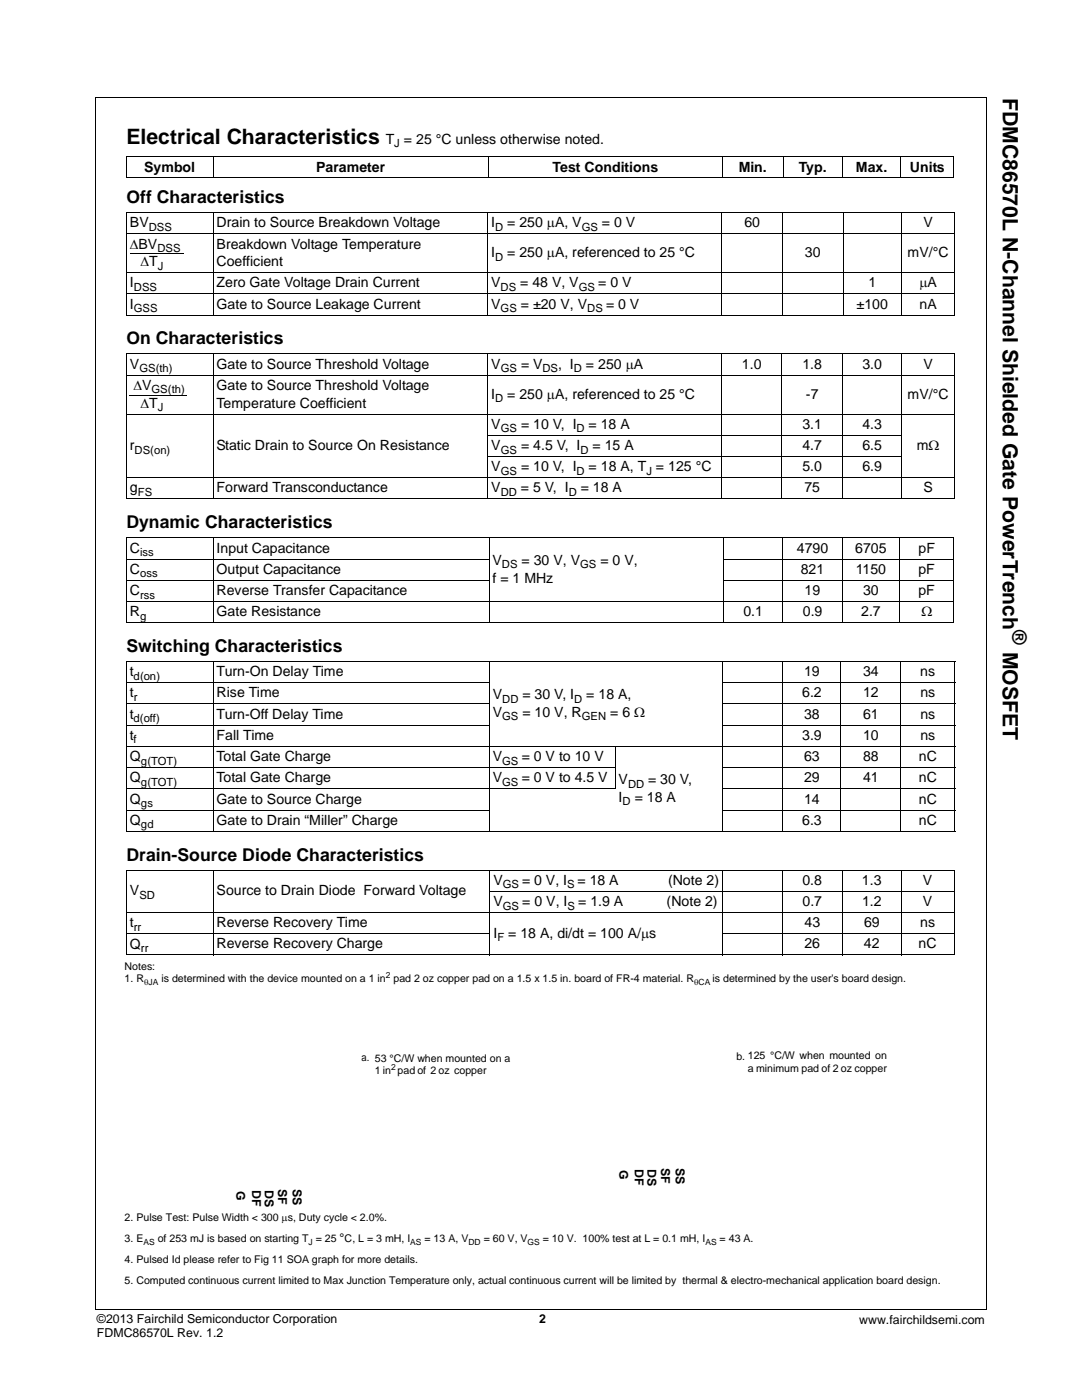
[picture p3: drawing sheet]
<svg xmlns="http://www.w3.org/2000/svg" width="216mm" height="279mm" viewBox="0 0 216 279" stroke-linecap="round" stroke-linejoin="round" font-family="sans-serif">
<defs><g id="words">
<g font-size="4.2">
<text x="200.1" y="19.5" transform="rotate(90 200.1 19.5)">FDMC86570L N-Channel Shielded Gate PowerTrench</text>
<text x="25.2" y="28.7">Electrical Characteristics</text>
<text x="200.1" y="130.1" transform="rotate(90 200.1 130.1)">MOSFET</text>
</g>
<text font-size="3.9" x="202.1" y="125.8" transform="rotate(90 202.1 125.8)">®</text>
<g font-size="3.5">
<text x="25.2" y="40.5">Off Characteristics</text>
<text x="25.2" y="68.7">On Characteristics</text>
<text x="25.2" y="105.5">Dynamic Characteristics</text>
<text x="25.2" y="130.2">Switching Characteristics</text>
<text x="25.2" y="171.8">Drain-Source Diode Characteristics</text>
</g>
<g font-size="2.8">
<text x="77" y="28.7">T = 25 °C unless otherwise noted.</text>
<text x="28.8" y="34.2">Symbol</text>
<text x="63.1" y="34.2">Parameter</text>
<text x="110.3" y="34.2">Test Conditions</text>
<text x="147.4" y="34.2">Min.</text>
<text x="159.4" y="34.2">Typ.</text>
<text x="170.8" y="34.2">Max.</text>
<text x="181.6" y="34.2">Units</text>
<text x="25.9" y="45.4">BV</text>
<text x="43.2" y="45.4">Drain to Source Breakdown Voltage</text>
<text x="98" y="45.4">I</text>
<text x="101.2" y="45.4">= 250 μA, V</text>
<text x="120.1" y="45.4">= 0 V</text>
<text x="148.5" y="45.4">60</text>
<text x="184.3" y="45.4">V</text>
<text x="25.9" y="49.6">ΔBV</text>
<text x="28" y="53.1">ΔT</text>
<text x="43.2" y="49.6">Breakdown Voltage Temperature</text>
<text x="43.2" y="53.1">Coefficient</text>
<text x="98" y="51.4">I</text>
<text x="101.2" y="51.4">= 250 μA, referenced to 25 °C</text>
<text x="160.6" y="51.4">30</text>
<text x="181.1" y="51.4">mV/°C</text>
<text x="25.9" y="57.4">I</text>
<text x="43.2" y="57.4">Zero Gate Voltage Drain Current</text>
<text x="98" y="57.4">V</text>
<text x="103.8" y="57.4">= 48 V, V</text>
<text x="119.4" y="57.4">= 0 V</text>
<text x="173.3" y="57.4">1</text>
<text x="183.5" y="57.4">μA</text>
<text x="25.9" y="61.6">I</text>
<text x="43.2" y="61.6">Gate to Source Leakage Current</text>
<text x="98" y="61.6">V</text>
<text x="103.9" y="61.6">= ±20 V, V</text>
<text x="120.9" y="61.6">= 0 V</text>
<text x="170.9" y="61.6">±100</text>
<text x="183.5" y="61.6">nA</text>
<text x="25.9" y="73.6">V</text>
<text x="26.6" y="77.8">ΔV</text>
<text x="43.2" y="73.6">Gate to Source Threshold Voltage</text>
<text x="43.2" y="77.8">Gate to Source Threshold Voltage</text>
<text x="98" y="73.6">V</text>
<text x="104" y="73.6">= V</text>
<text x="111.4" y="73.6">, I</text>
<text x="116.9" y="73.6">= 250 μA</text>
<text x="148" y="73.6">1.0</text>
<text x="160.1" y="73.6">1.8</text>
<text x="172.1" y="73.6">3.0</text>
<text x="184.3" y="73.6">V</text>
<text x="28" y="81.3">ΔT</text>
<text x="43.2" y="81.3">Temperature Coefficient</text>
<text x="98" y="79.6">I</text>
<text x="101.2" y="79.6">= 250 μA, referenced to 25 °C</text>
<text x="160.8" y="79.6">-7</text>
<text x="181.1" y="79.6">mV/°C</text>
<text x="25.9" y="89.8">r</text>
<text x="43.2" y="89.8">Static Drain to Source On Resistance</text>
<text x="98" y="89.8">V</text>
<text x="98" y="85.6">V</text>
<text x="104" y="85.6">= 10 V, I</text>
<text x="104" y="89.8">= 4.5 V, I</text>
<text x="117.5" y="85.6">= 18 A</text>
<text x="118.3" y="89.8">= 15 A</text>
<text x="160.1" y="85.6">3.1</text>
<text x="160.1" y="89.8">4.7</text>
<text x="172.1" y="85.6">4.3</text>
<text x="172.1" y="89.8">6.5</text>
<text x="182.9" y="89.8">mΩ</text>
<text x="98" y="94">V</text>
<text x="104" y="94">= 10 V, I</text>
<text x="117.5" y="94">= 18 A, T = 125 °C</text>
<text x="160.1" y="94">5.0</text>
<text x="172.1" y="94">6.9</text>
<text x="25.9" y="98.3">g</text>
<text x="43.2" y="98.3">Forward Transconductance</text>
<text x="98" y="98.3">V</text>
<text x="103.9" y="98.3">= 5 V, I</text>
<text x="115.9" y="98.3">= 18 A</text>
<text x="160.5" y="98.3">75</text>
<text x="184.3" y="98.3">S</text>
<text x="25.9" y="110.3">C</text>
<text x="43.2" y="110.3">Input Capacitance</text>
<text x="98.3" y="112.7">V</text>
<text x="104.1" y="112.7">= 30 V, V</text>
<text x="119.8" y="112.7">= 0 V,</text>
<text x="159" y="110.3">4790</text>
<text x="170.7" y="110.3">6705</text>
<text x="183.3" y="110.3">pF</text>
<text x="25.9" y="118.7">C</text>
<text x="25.9" y="114.5">C</text>
<text x="43.2" y="114.5">Output Capacitance</text>
<text x="43.2" y="118.7">Reverse Transfer Capacitance</text>
<text x="98.3" y="116.3">f = 1 MHz</text>
<text x="159.8" y="114.5">821</text>
<text x="160.6" y="118.7">19</text>
<text x="170.8" y="114.5">1150</text>
<text x="172.2" y="118.7">30</text>
<text x="183.3" y="118.7">pF</text>
<text x="183.3" y="114.5">pF</text>
<text x="25.9" y="123">R</text>
<text x="43.2" y="123">Gate Resistance</text>
<text x="148.3" y="123">0.1</text>
<text x="160.2" y="123">0.9</text>
<text x="171.8" y="123">2.7</text>
<text x="183.9" y="123">Ω</text>
<text x="25.9" y="135">t</text>
<text x="43.2" y="135">Turn-On Delay Time</text>
<text x="160.4" y="135">19</text>
<text x="172.2" y="135">34</text>
<text x="183.6" y="135">ns</text>
<text x="25.9" y="143.4">t</text>
<text x="25.9" y="139.2">t</text>
<text x="43.2" y="139.2">Rise Time</text>
<text x="43.2" y="143.4">Turn-Off Delay Time</text>
<text x="98.3" y="139.6">V</text>
<text x="98.3" y="143.1">V</text>
<text x="104.2" y="139.6">= 30 V, I</text>
<text x="104.2" y="143.1">= 10 V, R</text>
<text x="117" y="139.6">= 18 A,</text>
<text x="121.8" y="143.1">= 6 Ω</text>
<text x="160.1" y="139.2">6.2</text>
<text x="160.4" y="143.4">38</text>
<text x="172.2" y="139.2">12</text>
<text x="172.2" y="143.4">61</text>
<text x="183.6" y="139.2">ns</text>
<text x="183.6" y="143.4">ns</text>
<text x="25.9" y="147.7">t</text>
<text x="43.2" y="147.7">Fall Time</text>
<text x="160.1" y="147.7">3.9</text>
<text x="172.2" y="147.7">10</text>
<text x="183.6" y="147.7">ns</text>
<text x="25.9" y="151.9">Q</text>
<text x="43.2" y="151.9">Total Gate Charge</text>
<text x="98.3" y="151.9">V</text>
<text x="104.1" y="151.9">= 0 V to 10 V</text>
<text x="160.4" y="151.9">63</text>
<text x="172.2" y="151.9">88</text>
<text x="183.3" y="151.9">nC</text>
<text x="25.9" y="156.1">Q</text>
<text x="25.9" y="160.4">Q</text>
<text x="43.2" y="156.1">Total Gate Charge</text>
<text x="43.2" y="160.4">Gate to Source Charge</text>
<text x="98.3" y="156.1">V</text>
<text x="104.1" y="156.1">= 0 V to 4.5 V</text>
<text x="123.4" y="160">I</text>
<text x="123.4" y="156.5">V</text>
<text x="126.6" y="160">= 18 A</text>
<text x="129.4" y="156.5">= 30 V,</text>
<text x="160.4" y="160.4">14</text>
<text x="160.4" y="156.1">29</text>
<text x="172.2" y="156.1">41</text>
<text x="183.3" y="160.4">nC</text>
<text x="183.3" y="156.1">nC</text>
<text x="25.9" y="164.6">Q</text>
<text x="43.2" y="164.6">Gate to Drain “Miller” Charge</text>
<text x="160.1" y="164.6">6.3</text>
<text x="183.4" y="164.6">nC</text>
<text x="25.9" y="178.7">V</text>
<text x="43.2" y="178.7">Source to Drain Diode Forward Voltage</text>
<text x="98.4" y="176.6">V</text>
<text x="104.2" y="176.6">= 0 V, I</text>
<text x="115.3" y="176.6">= 18 A</text>
<text x="133.3" y="176.6">(Note 2)</text>
<text x="160.1" y="176.6">0.8</text>
<text x="172" y="176.6">1.3</text>
<text x="184.1" y="176.6">V</text>
<text x="25.9" y="185.1">t</text>
<text x="43.2" y="185.1">Reverse Recovery Time</text>
<text x="98.4" y="180.8">V</text>
<text x="104.2" y="180.8">= 0 V, I</text>
<text x="115.4" y="180.8">= 1.9 A</text>
<text x="133" y="180.8">(Note 2)</text>
<text x="160.1" y="180.8">0.7</text>
<text x="160.5" y="185.1">43</text>
<text x="172" y="180.8">1.2</text>
<text x="172.4" y="185.1">69</text>
<text x="183.6" y="185.1">ns</text>
<text x="184.2" y="180.8">V</text>
<text x="25.9" y="189.3">Q</text>
<text x="43.2" y="189.3">Reverse Recovery Charge</text>
<text x="98.4" y="187.2">I</text>
<text x="101.4" y="187.2">= 18 A, di/dt = 100 A/μs</text>
<text x="160.5" y="189.3">26</text>
<text x="172.4" y="189.3">42</text>
<text x="183.3" y="189.3">nC</text>
</g>
<g font-size="2.5">
<text x="123.6" y="233.5" transform="rotate(90 123.6 233.5)">G</text>
<text x="126.7" y="233.3" transform="rotate(90 126.7 233.3)">DF</text>
<text x="129.2" y="233.3" transform="rotate(90 129.2 233.3)">DS</text>
<text x="131.9" y="233.1" transform="rotate(90 131.9 233.1)">SF</text>
<text x="134.8" y="233" transform="rotate(90 134.8 233)">SS</text>
<text x="47.2" y="237.7" transform="rotate(90 47.2 237.7)">G</text>
<text x="50.3" y="237.5" transform="rotate(90 50.3 237.5)">DF</text>
<text x="52.8" y="237.5" transform="rotate(90 52.8 237.5)">DS</text>
<text x="55.5" y="237.3" transform="rotate(90 55.5 237.3)">SF</text>
<text x="58.4" y="237.2" transform="rotate(90 58.4 237.2)">SS</text>
<text x="67.8" y="247.8">°</text>
<text x="19.3" y="264.1">©2013 Fairchild Semiconductor Corporation</text>
<text x="19.3" y="266.9">FDMC86570L Rev. 1.2</text>
<text x="107.6" y="264.1">2</text>
<text x="171.4" y="264.2">www.fairchildsemi.com</text>
</g>
<g font-size="2.2">
<text x="78.7" y="29.4">J</text>
<text x="29.7" y="46.1">DSS</text>
<text x="98.8" y="46.1">D</text>
<text x="116.1" y="46.1">GS</text>
<text x="31.4" y="50.3">DSS</text>
<text x="31.5" y="53.8">J</text>
<text x="98.8" y="52.1">D</text>
<text x="26.7" y="58.1">DSS</text>
<text x="99.9" y="58.1">DS</text>
<text x="115.5" y="58.1">GS</text>
<text x="26.7" y="62.3">GSS</text>
<text x="99.9" y="62.3">GS</text>
<text x="117.2" y="62.3">DS</text>
<text x="27.8" y="74.3">GS(th)</text>
<text x="99.9" y="74.3">GS</text>
<text x="108.2" y="74.3">DS</text>
<text x="114.5" y="74.3">D</text>
<text x="30.2" y="78.5">GS(th)</text>
<text x="31.5" y="82">J</text>
<text x="98.8" y="80.3">D</text>
<text x="99.9" y="86.3">GS</text>
<text x="115.1" y="86.3">D</text>
<text x="26.9" y="90.5">DS(on)</text>
<text x="99.9" y="90.5">GS</text>
<text x="99.9" y="94.7">GS</text>
<text x="115.1" y="94.7">D</text>
<text x="115.8" y="90.5">D</text>
<text x="129" y="94.7">J</text>
<text x="27.5" y="99">FS</text>
<text x="99.9" y="99">DD</text>
<text x="113.5" y="99">D</text>
<text x="28" y="111">iss</text>
<text x="100.2" y="113.5">DS</text>
<text x="115.8" y="113.5">GS</text>
<text x="28" y="115.2">oss</text>
<text x="28" y="119.4">rss</text>
<text x="28" y="123.7">g</text>
<text x="26.7" y="135.7">d(on)</text>
<text x="26.7" y="139.9">r</text>
<text x="100.2" y="140.3">DD</text>
<text x="100.2" y="143.8">GS</text>
<text x="114.6" y="140.3">D</text>
<text x="116.1" y="143.8">GEN</text>
<text x="26.7" y="144.1">d(off)</text>
<text x="26.7" y="148.4">f</text>
<text x="28.1" y="152.6">g(TOT)</text>
<text x="100.2" y="152.6">GS</text>
<text x="28.1" y="156.8">g(TOT)</text>
<text x="28.1" y="161.1">gs</text>
<text x="100.2" y="156.8">GS</text>
<text x="124.2" y="160.7">D</text>
<text x="125.3" y="157.2">DD</text>
<text x="28.1" y="165.3">gd</text>
<text x="27.8" y="179.4">SD</text>
<text x="100.3" y="177.3">GS</text>
<text x="113.2" y="177.3">S</text>
<text x="26.7" y="185.8">rr</text>
<text x="100.3" y="181.5">GS</text>
<text x="113.2" y="181.5">S</text>
<text x="28.1" y="190">rr</text>
<text x="99.3" y="187.9">F</text>
</g>
<g font-size="2.1">
<text x="24.9" y="193.6">Notes:</text>
<text x="24.9" y="196.1">1. R</text>
<text x="32.2" y="196.1">is determined with the device mounted on a 1 in</text>
<text x="78.5" y="196.1">pad 2 oz copper pad on a 1.5 x 1.5 in. board of FR-4 material. R</text>
<text x="142.2" y="196.1">is determined by the user's board design.</text>
<text x="72.1" y="211.7">a. 53 °C/W when mounted on a</text>
<text x="74.8" y="214.4">1 in pad of 2 oz copper</text>
<text x="146.9" y="211.6">b. 125 °C/W when mounted on</text>
<text x="149.2" y="213.9">a minimum pad of 2 oz copper</text>
<text x="24.9" y="243.6">2. Pulse Test: Pulse Width &lt; 300 μs, Duty cycle &lt; 2.0%.</text>
<text x="24.9" y="247.8">3. E</text>
<text x="31.5" y="247.8">of 253 mJ is based on starting T = 25</text>
<text x="68.8" y="247.8">C, L = 3 mH, I</text>
<text x="84.7" y="247.8">= 13 A, V</text>
<text x="96.5" y="247.8">= 60 V, V</text>
<text x="108.3" y="247.8">= 10 V. 100% test at L = 0.1 mH, I</text>
<text x="143.6" y="247.8">= 43 A.</text>
<text x="24.9" y="252.1">4. Pulsed Id please refer to Fig 11 SOA graph for more details.</text>
<text x="24.9" y="256.3">5. Computed continuous current limited to Max Junction Temperature only, actual continuous current will be limited by thermal &amp; electro-mechanical application board design.</text>
</g>
<g font-size="1.7">
<text x="28.7" y="196.6">θJA</text>
<text x="77" y="195.2">2</text>
<text x="138.5" y="196.6">θCA</text>
<text x="78" y="213.6">2</text>
<text x="28.6" y="248.4">AS</text>
<text x="61.6" y="248.4">J</text>
<text x="81.9" y="248.4">AS</text>
<text x="93.5" y="248.4">DD</text>
<text x="105.3" y="248.4">GS</text>
<text x="140.8" y="248.4">AS</text>
</g>
</g></defs>
<g fill="none" stroke="#000" stroke-width=".2">
<path d="M19 19.4v241.9M19 19.5h177.9M196.8 19.5v241.9M25.2 31.1h165.2M25.2 35.4h165.2M25.2 31.2v4.1M42.5 31.1v4.3M97.5 31.1v4.3M144.2 31.1v4.3M156.3 31.1v4.3M168.1 31.1v4.3M179.8 31.1v4.3"/>
<path d="M190.3 31.2v4.1M25.2 42.4h165.3M25.2 46.7h165.3M25.2 54.4h165.3M25.2 58.7h165.3M25.2 42.5v20.3M26.1 50.6h10.5M42.5 42.4v20.5M97.3 42.4v20.5M144.1 42.4v20.5M156.2 42.4v20.5M168.2 42.4v20.5"/>
<path d="M179.9 42.4v20.5M190.5 42.5v20.3M25.2 62.9h165.3M25.2 70.6h165.3M25.2 74.9h165.3M25.2 70.7v28.8M25.9 79h11.2M42.5 70.6v29M97.3 70.6v29M144.1 70.6v29M155.9 70.6v29M168.2 70.6v29"/>
<path d="M179.9 70.6v29M190.5 70.7v28.8M25.2 82.6h165.3M25.2 95.3h165.3M25.2 99.6h165.3M97.3 86.9h82.6M97.3 91.1h82.6M25.2 107.3h165.2M25.2 111.6h72.4M25.2 115.8h72.4M25.2 107.4v16.8M42.5 107.3v17"/>
<path d="M97.6 107.3v17M144.3 111.6h46.1M144.3 115.8h46.1M144.4 107.3v17M156.2 107.3v17M168.1 107.3v17M179.5 107.3v17M190.3 107.4v16.8M25.2 120h165.2M25.2 124.3h165.2M25.2 132h165.4M25.2 136.2h72.5"/>
<path d="M25.2 132.1v33.7M42.5 132v33.9M97.6 132v34M144.1 136.2h46.5M144.1 132v33.9M156.2 132v33.9M167.8 132v33.9M179.7 132v33.9M190.5 132.1v33.7M25.2 140.5h72.5M25.2 144.7h72.5M25.2 149h165.4"/>
<path d="M25.2 153.2h97.6M25.2 157.4h97.6M122.7 148.9v8.4M144.1 140.5h46.5M144.1 144.7h46.5M144.1 153.2h46.5M144.1 157.4h46.5M25.2 161.7h72.5M25.2 165.9h72.3M25.2 173.7h165.2M25.2 173.7v16.8M42.5 173.6v17"/>
<path d="M97.7 165.9h92.9M97.7 177.9h92.7M97.7 173.6v17M144.1 161.7h46.5M144.2 173.6v17M156.1 173.6v17M168.1 173.6v17M179.8 173.6v17M190.4 173.7v16.8M25.2 182.1h165.2M25.2 186.4h72.6M25.2 190.6h165.2"/>
<path d="M144.1 186.4h46.3M19 261.3h177.8"/>
</g>
<path d="M26 50.5l.1 .2zM25.8 78.9l.1 .2z" fill="#000"/>
<g fill="#fff">
<path d="M40.2 201.7h28.5v34.8h-28.5z"/>
<path d="M123.1 204.7h14.7v27.7h-14.7z"/>
</g>
<use href="#words"/>
</svg>
